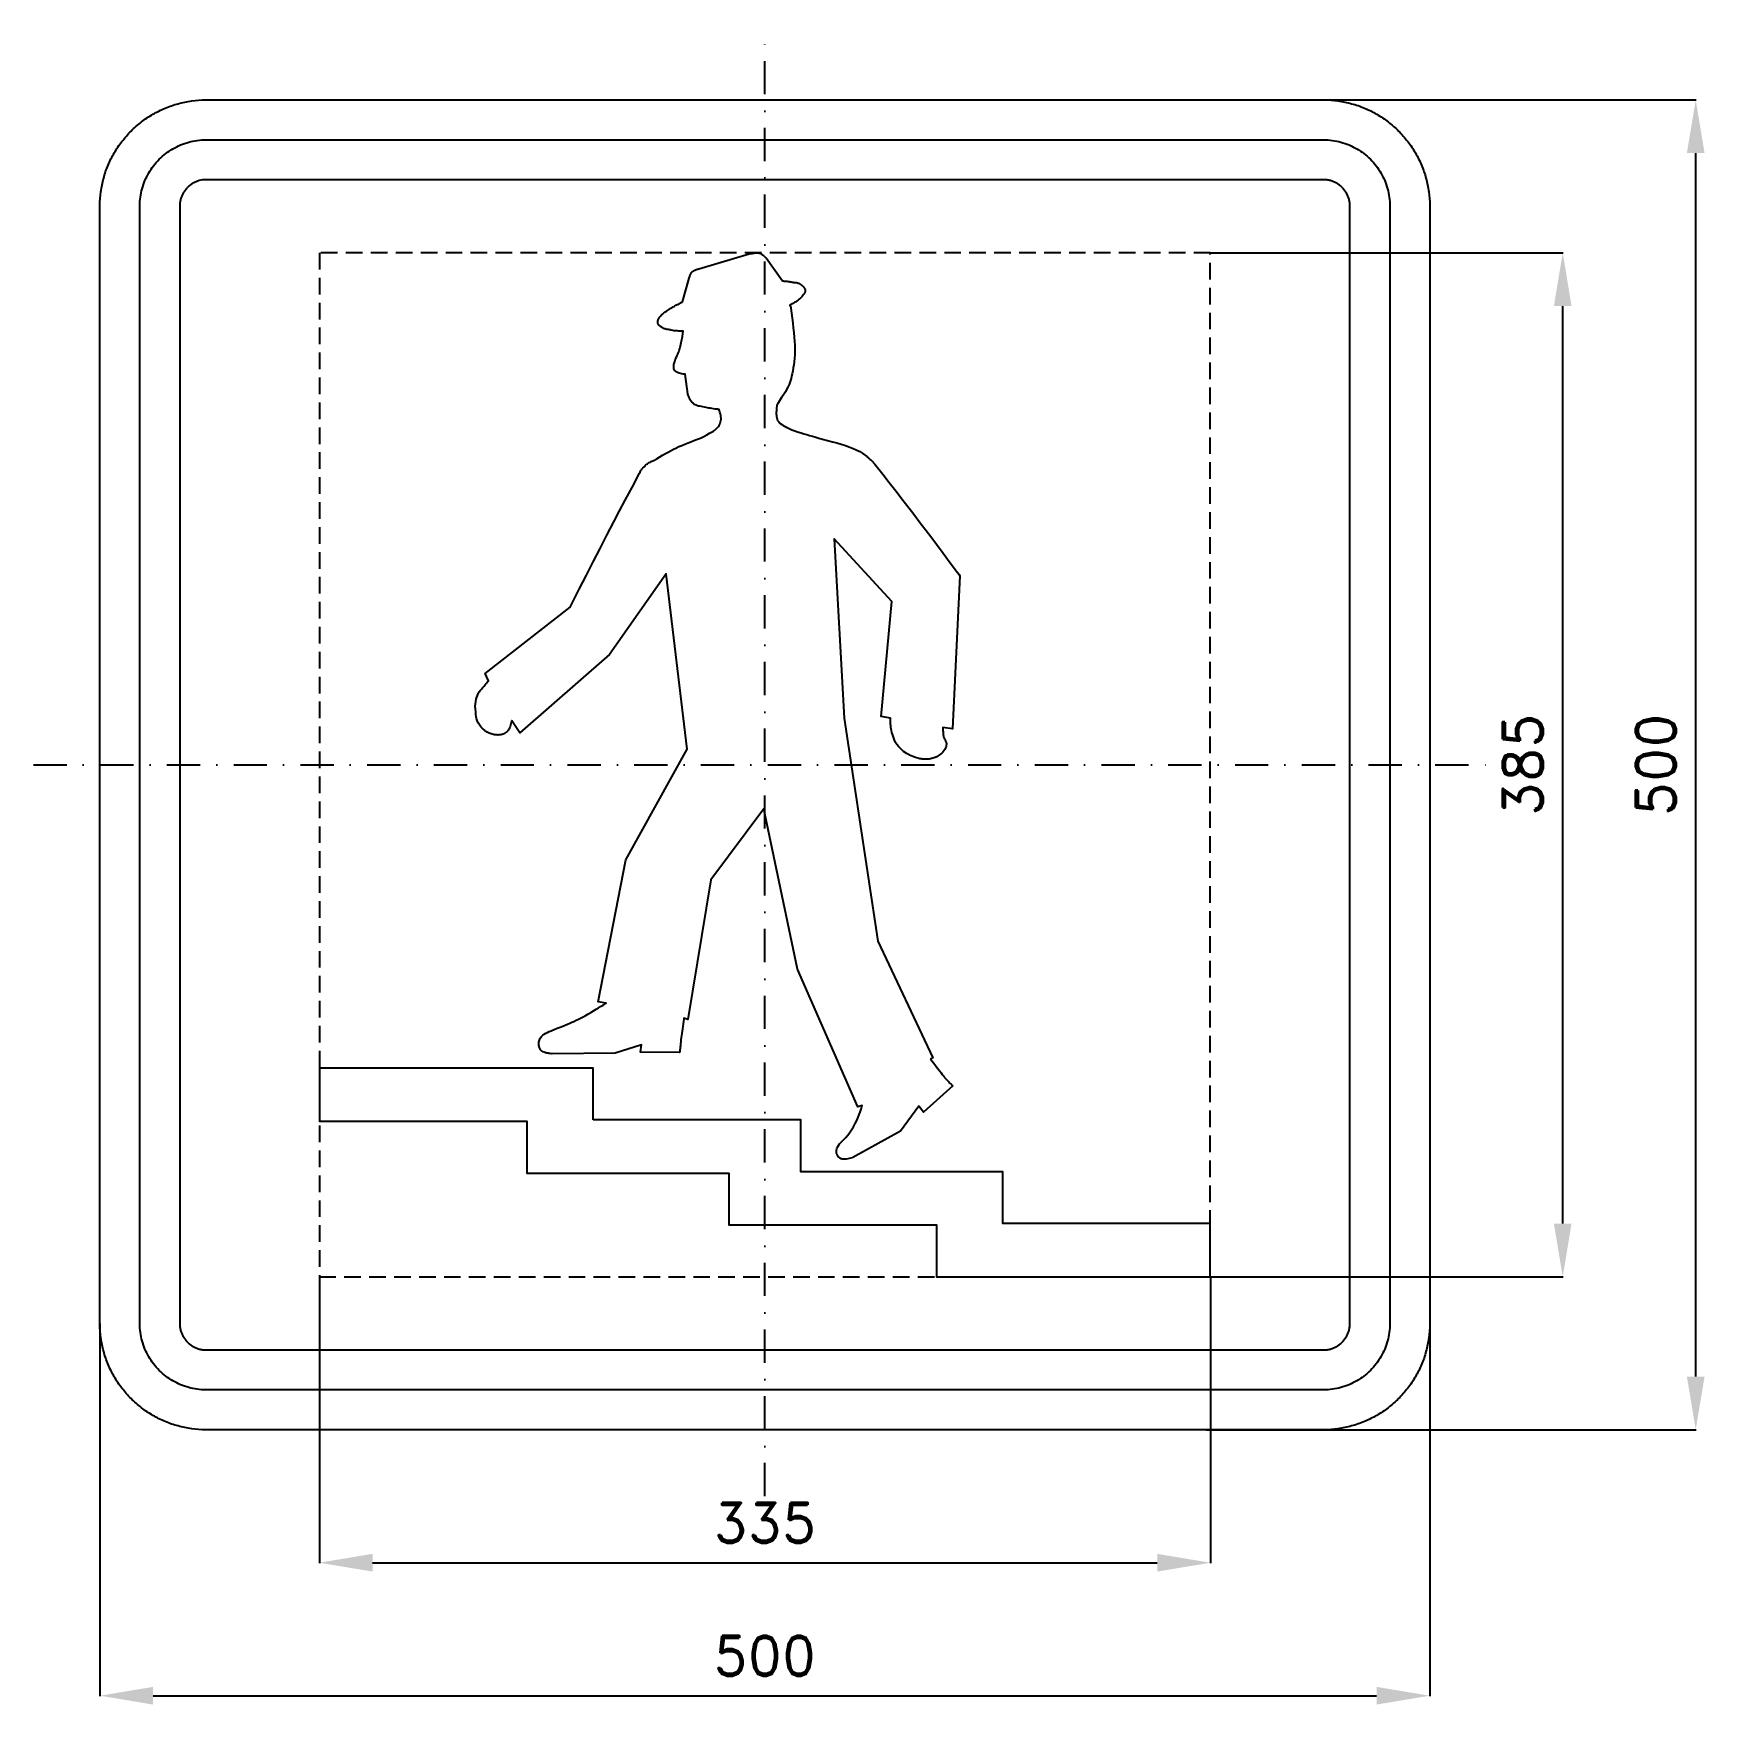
# Model space of a CAD drawing. Header units: millimetres. Extents: x -275 to 353, y -353 to 275.
import ezdxf

# ---------------------------------------------------------------- set-up
doc = ezdxf.new("R2010")
doc.units = ezdxf.units.MM
doc.header["$LTSCALE"] = 5
doc.linetypes.add('ČERCHOVANÁX2', pattern=[2, 1, -0.5, 0, -0.5])
doc.linetypes.add('ČÁRKOVANÁX2', pattern=[1.5, 1, -0.5])
doc.layers.add('Kóty', color=2, linetype='Continuous')
doc.layers.add('Značka', color=7, linetype='Continuous')
doc.styles.get("Standard").update_dxf_attribs({"font": 'romand.shx', "height": 15})
doc.dimstyles.get("Standard").update_dxf_attribs({"dimtxt": 15, "dimasz": 20, "dimexe": 0.18, "dimexo": 0.0625, "dimgap": 7.5, "dimtad": 1, "dimdec": 0, "dimzin": 0, "dimdsep": 46, "dimtxsty": 'Standard', "dimcen": 0.09, "dimadec": 0, "dimazin": 0, "dimtfac": 1, "dimtdec": 0, "dimtofl": 0, "dimtmove": 0, "dimatfit": 3, "dimfxl": 1, "dimtolj": 1, "dimtzin": 0, "dimarcsym": 0})

msp = doc.modelspace()

# ---------------------------------------------------------------- blocks, each defined once
blk = doc.blocks.new('*D0')
at = {"layer": 'Defpoints', "color": 0, "transparency": 16777216}
for p in [(151.8, 250), (350, 250), (165.85, -250)]:
    blk.add_point(p, dxfattribs=at)
at = {"layer": 'Kóty', "color": 0, "lineweight": -2, "transparency": 16777216}
for p, q in [((151.86, 250), (350.18, 250)), ((350, -230), (350, 230)), ((165.91, -250), (350.18, -250))]:
    blk.add_line(p, q, dxfattribs=at)
at = {"layer": 'Kóty', "color": 0, "transparency": 16777216}
for points in [[(346.67, 230), (353.33, 230), (350, 250)], [(346.67, -230), (353.33, -230), (350, -250)]]:
    blk.add_solid(points, dxfattribs=at)
at = {"layer": 'Kóty', "color": 0, "transparency": 16777216, "insert": (335, 0), "char_height": 15, "attachment_point": 5, "rotation": 90}
blk.add_mtext('\\A1;500', dxfattribs=at)
blk = doc.blocks.new('*D1')
at = {"layer": 'Defpoints', "color": 0, "transparency": 16777216}
for p in [(167.5, 192.5), (300, 192.5), (167.5, -192.5)]:
    blk.add_point(p, dxfattribs=at)
at = {"layer": 'Kóty', "color": 0, "lineweight": -2, "transparency": 16777216}
for p, q in [((167.56, 192.5), (300.18, 192.5)), ((300, -172.5), (300, 172.5)), ((167.56, -192.5), (300.18, -192.5))]:
    blk.add_line(p, q, dxfattribs=at)
at = {"layer": 'Kóty', "color": 0, "transparency": 16777216}
for points in [[(296.67, 172.5), (303.33, 172.5), (300, 192.5)], [(296.67, -172.5), (303.33, -172.5), (300, -192.5)]]:
    blk.add_solid(points, dxfattribs=at)
at = {"layer": 'Kóty', "color": 0, "transparency": 16777216, "insert": (285, 0), "char_height": 15, "attachment_point": 5, "rotation": 90}
blk.add_mtext('\\A1;385', dxfattribs=at)
blk = doc.blocks.new('*D2')
at = {"layer": 'Defpoints', "color": 0, "transparency": 16777216}
for p in [(-167.5, -192.5), (167.56, -192.5), (167.56, -300)]:
    blk.add_point(p, dxfattribs=at)
at = {"layer": 'Kóty', "color": 0, "lineweight": -2, "transparency": 16777216}
for p, q in [((-167.5, -192.56), (-167.5, -300.18)), ((167.56, -192.56), (167.56, -300.18)), ((-147.5, -300), (147.56, -300))]:
    blk.add_line(p, q, dxfattribs=at)
at = {"layer": 'Kóty', "color": 0, "transparency": 16777216}
for points in [[(-147.5, -296.67), (-147.5, -303.33), (-167.5, -300)], [(147.56, -296.67), (147.56, -303.33), (167.56, -300)]]:
    blk.add_solid(points, dxfattribs=at)
at = {"layer": 'Kóty', "color": 0, "transparency": 16777216, "insert": (0.03, -285), "char_height": 15, "attachment_point": 5}
blk.add_mtext('\\A1;335', dxfattribs=at)
blk = doc.blocks.new('*D3')
at = {"layer": 'Defpoints', "color": 0, "transparency": 16777216}
for p in [(250, -192.5), (-250, -210), (250, -350)]:
    blk.add_point(p, dxfattribs=at)
at = {"layer": 'Kóty', "color": 0, "lineweight": -2, "transparency": 16777216}
for p, q in [((250, -192.56), (250, -350.18)), ((-250, -210.06), (-250, -350.18)), ((-230, -350), (230, -350))]:
    blk.add_line(p, q, dxfattribs=at)
at = {"layer": 'Kóty', "color": 0, "transparency": 16777216}
for points in [[(-230, -346.67), (-230, -353.33), (-250, -350)], [(230, -346.67), (230, -353.33), (250, -350)]]:
    blk.add_solid(points, dxfattribs=at)
at = {"layer": 'Kóty', "color": 0, "transparency": 16777216, "insert": (0, -335), "char_height": 15, "attachment_point": 5}
blk.add_mtext('\\A1;500', dxfattribs=at)

# ---------------------------------------------------------------- dimensions: what is measured, and where the dimension line sits
at = {"layer": 'Kóty'}
for base, p1, p2, picture, middle in [((350, 250), (165.85, -250), (151.801, 250), '*D0', (335, 0)), ((300, 192.5), (167.5, -192.5), (167.5, 192.5), '*D1', (285, 0))]:
    dim = msp.add_linear_dim(base=base, p1=p1, p2=p2, angle=90, dimstyle='Standard', dxfattribs=at)
    dim.commit()
    dim.dimension.update_dxf_attribs({"geometry": picture, "text_midpoint": middle})
for base, p1, p2, picture, middle in [((250, -350), (-250, -210), (250, -192.5), '*D3', (0, -335)), ((167.562, -300), (-167.5, -192.5), (167.562, -192.5), '*D2', (0.031, -285))]:
    dim = msp.add_linear_dim(base=base, p1=p1, p2=p2, dimstyle='Standard', dxfattribs=at)
    dim.commit()
    dim.dimension.update_dxf_attribs({"geometry": picture, "text_midpoint": middle})

# ---------------------------------------------------------------- linework, layer by layer
at = {"layer": 'Značka', "color": 6, "linetype": 'ČERCHOVANÁX2', "ltscale": 2.5}
for points in [[(0, -275), (0, 275)], [(-275, 0), (275, 0)]]:
    msp.add_lwpolyline(points, dxfattribs=at)
at = {"layer": 'Značka', "color": 5}
for points in [[(-210, -250), (-210.157, -250), (-210.314, -249.999, -0.0321795), (-215.479, -249.637, -0.0354417), (-220.555, -248.582, -0.0362703), (-225.464, -246.923, -0.0344214), (-230.091, -244.589, -0.0337228), (-234.402, -241.714, -0.0340857), (-238.284, -238.284, -0.0342101), (-241.717, -234.403, -0.0342303), (-244.589, -230.091, -0.0340422), (-246.906, -225.46, -0.0334123), (-248.582, -220.555, -0.0341272), (-249.654, -215.477, -0.0367437), (-249.999, -210.314), (-250, -210.157), (-250, -210), (-250, 210), (-250, 210.157), (-249.999, 210.314, -0.0321794), (-249.637, 215.479, -0.0354442), (-248.582, 220.555, -0.0362649), (-246.923, 225.464, -0.0344166), (-244.589, 230.091, -0.0337177), (-241.714, 234.402, -0.0340796), (-238.284, 238.284, -0.0342128), (-234.403, 241.717, -0.0342224), (-230.091, 244.589, -0.0340475), (-225.46, 246.906, -0.033405), (-220.555, 248.582, -0.0341289), (-215.477, 249.654, -0.0367407), (-210.314, 249.999), (-210.157, 250), (-210, 250), (210, 250), (210.157, 250), (210.314, 249.999, -0.0321794), (215.479, 249.637, -0.0354428), (220.555, 248.582, -0.0362594), (225.464, 246.923, -0.0344088), (230.091, 244.589, -0.0337189), (234.402, 241.714, -0.0340731), (238.284, 238.284, -0.0342144), (241.717, 234.403, -0.0342259), (244.589, 230.091, -0.0340499), (246.906, 225.46, -0.0334066), (248.582, 220.555, -0.0341277), (249.654, 215.477, -0.0367414), (249.999, 210.314), (250, 210.157), (250, 210), (250, -210), (250, -210.157), (249.999, -210.314, -0.0321795), (249.637, -215.479, -0.0354421), (248.582, -220.555, -0.0362592), (246.923, -225.464, -0.0344116), (244.589, -230.091, -0.033722), (241.714, -234.402, -0.0340791), (238.284, -238.284, -0.0342076), (234.403, -241.717, -0.0342334), (230.091, -244.589, -0.0340472), (225.46, -246.906, -0.0334177), (220.555, -248.582, -0.0341277), (215.477, -249.654, -0.0367473), (210.314, -249.999), (210.157, -250), (210, -250), (-210, -250)], [(-210, -235), (-210.098, -235), (-210.196, -234.999, -0.0321795), (-213.424, -234.773, -0.0354416), (-216.597, -234.114, -0.0362629), (-219.665, -233.077, -0.0344152), (-222.557, -231.618, -0.0337193), (-225.251, -229.821, -0.034085), (-227.678, -227.678, -0.0342046), (-229.823, -225.252, -0.034229), (-231.618, -222.557, -0.0340469), (-233.066, -219.663, -0.0334131), (-234.114, -216.597, -0.0341266), (-234.784, -213.423, -0.0367459), (-234.999, -210.196), (-235, -210.098), (-235, -210), (-235, 210), (-235, 210.098), (-234.999, 210.196, -0.0321788), (-234.773, 213.424, -0.0354481), (-234.114, 216.597, -0.0362683), (-233.077, 219.665, -0.0344122), (-231.618, 222.557, -0.0337222), (-229.821, 225.251, -0.0340955), (-227.678, 227.678, -0.0341878), (-225.252, 229.823, -0.0342259), (-222.557, 231.618, -0.0340259), (-219.663, 233.066, -0.0334071), (-216.597, 234.114, -0.0341381), (-213.423, 234.784, -0.0367365), (-210.196, 234.999), (-210.098, 235), (-210, 235), (210, 235), (210.098, 235), (210.196, 234.999, -0.0321976), (213.424, 234.773, -0.0354366), (216.597, 234.114, -0.0362483), (219.665, 233.077, -0.0343996), (222.557, 231.618, -0.0337259), (225.251, 229.821, -0.0340903), (227.678, 227.678, -0.0341924), (229.823, 225.252, -0.0342246), (231.618, 222.557, -0.0340342), (233.066, 219.663, -0.033413), (234.114, 216.597, -0.0341406), (234.784, 213.423, -0.0367343), (234.999, 210.196), (235, 210.098), (235, 210), (235, -210), (235, -210.098), (234.999, -210.196, -0.0321983), (234.773, -213.424, -0.0354324), (234.114, -216.597, -0.0362459), (233.077, -219.665, -0.0344078), (231.618, -222.557, -0.0337232), (229.821, -225.251, -0.034081), (227.678, -227.678, -0.0342138), (225.252, -229.823, -0.0342285), (222.557, -231.618, -0.0340468), (219.663, -233.066, -0.0334175), (216.597, -234.114, -0.0341268), (213.423, -234.784, -0.036739), (210.196, -234.999), (210.098, -235), (210, -235), (-210, -235)], [(-210, -220), (210, -220), (210.039, -220), (210.079, -220, 0.032183), (211.37, -219.909, 0.0354467), (212.639, -219.646, 0.0362744), (213.866, -219.231, 0.0344144), (215.023, -218.647, 0.033745), (216.1, -217.928, 0.0340968), (217.071, -217.071, 0.0341871), (217.929, -216.101, 0.0342063), (218.647, -215.023, 0.0340292), (219.227, -213.865, 0.0334622), (219.646, -212.639, 0.0341275), (219.914, -211.369, 0.036765), (220, -210.079), (220, -210.039), (220, -210), (220, 210), (220, 210.039), (220, 210.079, 0.032183), (219.909, 211.37, 0.0354928), (219.646, 212.639, 0.0362965), (219.231, 213.866, 0.0344255), (218.647, 215.023, 0.0337541), (217.928, 216.1, 0.0340968), (217.071, 217.071, 0.0342115), (216.101, 217.929, 0.0341795), (215.023, 218.647, 0.0340137), (213.865, 219.227, 0.0334698), (212.639, 219.646, 0.0341235), (211.369, 219.914, 0.0367638), (210.079, 220), (210.039, 220), (210, 220), (-210, 220), (-210.039, 220), (-210.079, 220), (-211.37, 219.909), (-212.639, 219.646, 0.0362814), (-213.866, 219.231, 0.0344198), (-215.023, 218.647, 0.033728), (-216.1, 217.928, 0.0340771), (-217.071, 217.071, 0.0342342), (-217.929, 216.101, 0.0342041), (-218.647, 215.023, 0.0340291), (-219.227, 213.865, 0.0334198), (-219.646, 212.639, 0.0341179), (-219.914, 211.369, 0.0367402), (-220, 210.079), (-220, 210.039), (-220, 210), (-220, -210), (-220, -210.039), (-220, -210.079, 0.0321735), (-219.909, -211.37, 0.0354428), (-219.646, -212.639, 0.0362649), (-219.231, -213.866, 0.0344139), (-218.647, -215.023, 0.0337189), (-217.928, -216.1, 0.0340819), (-217.071, -217.071, 0.0342185), (-216.101, -217.929, 0.0342259), (-215.023, -218.647, 0.0340499), (-213.865, -219.227, 0.0334066), (-212.639, -219.646, 0.0341277), (-211.369, -219.914, 0.0367414), (-210.079, -220), (-210.039, -220), (-210, -220)], [(62.202, -110.559), (62.282, -110.65), (62.362, -110.742), (62.922, -111.397), (63.452, -112.065), (63.962, -112.715), (64.462, -113.371), (64.962, -114.04), (65.462, -114.711), (65.862, -115.257), (66.272, -115.801), (66.712, -116.387), (67.162, -116.967), (67.242, -117.069), (67.322, -117.171), (67.362, -117.23), (67.412, -117.288), (67.502, -117.402), (67.602, -117.516), (67.842, -117.802), (68.092, -118.085), (68.432, -118.46), (68.772, -118.83), (69.122, -119.191), (69.462, -119.548), (69.732, -119.821), (70.002, -120.094), (70.272, -120.368), (70.552, -120.641), (70.602, -120.687), (70.642, -120.732), (59.652, -130.654), (57.862, -128.364), (50.952, -137.776), (33.052, -147.696), (32.972, -147.719), (32.892, -147.741), (32.312, -147.898), (31.732, -148.042), (31.182, -148.156), (30.632, -148.238), (30.606, -148.241), (30.579, -148.244), (30.474, -148.255, -0.0042877), (30.368, -148.265, -0.0054956), (30.235, -148.274), (30.102, -148.28), (29.97, -148.283), (29.837, -148.283), (29.705, -148.279), (29.572, -148.272), (29.449, -148.263), (29.326, -148.25), (29.204, -148.233), (29.082, -148.211), (28.96, -148.185), (28.839, -148.154), (28.743, -148.125), (28.649, -148.092), (28.625, -148.083), (28.602, -148.074), (28.432, -147.999), (28.262, -147.911), (28.092, -147.813), (27.942, -147.696), (27.772, -147.524), (27.632, -147.33), (27.522, -147.146), (27.412, -146.958), (27.312, -146.77), (27.222, -146.579), (27.142, -146.414), (27.072, -146.248), (27.002, -146.105), (26.942, -145.963), (26.922, -145.939), (26.912, -145.916), (26.902, -145.813), (26.902, -145.71), (26.892, -145.51), (26.902, -145.309), (26.962, -144.822), (27.092, -144.348), (27.352, -143.727), (27.692, -143.147), (28.122, -142.562), (28.582, -142.011), (28.992, -141.567), (29.412, -141.137), (29.962, -140.604), (30.492, -140.064), (31.612, -138.727), (32.602, -137.278), (33.312, -136.105), (33.972, -134.902), (34.552, -133.711), (35.082, -132.494), (35.462, -131.527), (35.822, -130.551), (36.182, -129.517), (36.512, -128.477), (36.572, -128.293), (36.632, -128.11), (34.918, -128.568), (12.33, -76.883), (-0.369, -16.588), (-20.348, -43.259), (-28.983, -95.744), (-30.395, -95.257), (-30.409, -95.394), (-30.424, -95.532), (-30.536, -96.486), (-30.669, -97.439), (-30.796, -98.347), (-30.933, -99.253), (-31.071, -100.159), (-31.198, -101.066), (-31.306, -101.791), (-31.404, -102.518), (-31.521, -103.426), (-31.629, -104.335), (-31.677, -104.791), (-31.726, -105.246), (-31.767, -105.625), (-31.807, -106.005), (-31.848, -106.385), (-31.889, -106.763), (-31.921, -107.067), (-31.954, -107.37), (-31.988, -107.692), (-32.023, -108.015), (-32.029, -108.072), (-32.035, -108.129), (-46.685, -108.094), (-46.387, -105.312), (-56.232, -108.351), (-79.922, -108.628), (-80.014, -108.618), (-80.106, -108.608), (-80.737, -108.538), (-80.769, -108.534), (-80.801, -108.53), (-80.927, -108.514), (-81.053, -108.497), (-81.211, -108.475), (-81.368, -108.452), (-81.509, -108.43), (-81.649, -108.407), (-81.79, -108.383), (-81.93, -108.356), (-82.07, -108.326), (-82.209, -108.295), (-82.32, -108.268), (-82.431, -108.239), (-82.458, -108.231), (-82.486, -108.224), (-82.981, -108.065), (-83.453, -107.848), (-83.779, -107.646), (-84.071, -107.398), (-84.201, -107.26), (-84.316, -107.112), (-84.465, -106.86), (-84.591, -106.593), (-84.708, -106.326), (-84.81, -106.054), (-84.892, -105.749), (-84.945, -105.438), (-84.981, -105.111), (-84.991, -104.782), (-84.98, -104.486), (-84.946, -104.191), (-84.877, -103.843), (-84.775, -103.504), (-84.443, -102.776), (-83.972, -102.132), (-83.498, -101.667), (-82.965, -101.271), (-82.362, -100.902), (-81.733, -100.578), (-81.05, -100.265), (-80.356, -99.973), (-80.069, -99.855), (-79.783, -99.736), (-79.492, -99.615), (-79.202, -99.496), (-78.068, -99.058), (-76.928, -98.631), (-76.003, -98.267), (-75.084, -97.889), (-74.175, -97.508), (-73.271, -97.118), (-72.551, -96.798), (-71.834, -96.471), (-70.936, -96.048), (-70.042, -95.616), (-68.78, -94.988), (-67.534, -94.331), (-66.497, -93.751), (-65.47, -93.151), (-64.435, -92.532), (-63.406, -91.904), (-62.573, -91.389), (-61.74, -90.873), (-60.843, -90.318), (-59.943, -89.765), (-59.782, -89.667), (-59.621, -89.569), (-62.705, -89.117), (-52.206, -35.779), (-29.19, 5.904), (-37.11, 71.785), (-58.34, 41.517), (-92.095, 12.009), (-95.164, 16.589), (-95.187, 16.509), (-95.209, 16.429), (-95.358, 15.891), (-95.506, 15.354), (-95.645, 14.878), (-95.8, 14.408), (-95.968, 13.972), (-96.168, 13.549), (-96.348, 13.232), (-96.556, 12.933), (-96.863, 12.581), (-97.21, 12.264), (-97.801, 11.83), (-97.832, 11.811), (-97.863, 11.792), (-97.99, 11.72), (-98.119, 11.653), (-98.284, 11.577), (-98.453, 11.508), (-98.625, 11.446), (-98.799, 11.391), (-98.975, 11.346), (-99.154, 11.309), (-99.335, 11.279), (-99.517, 11.256), (-99.7, 11.239), (-99.883, 11.227), (-100.081, 11.218), (-100.279, 11.213), (-100.476, 11.214), (-100.674, 11.22), (-100.871, 11.231), (-101.068, 11.248), (-101.264, 11.27), (-101.459, 11.296), (-101.641, 11.324), (-101.822, 11.355), (-101.966, 11.383), (-102.109, 11.414), (-102.145, 11.422), (-102.181, 11.43), (-102.889, 11.629), (-103.645, 11.91), (-104.37, 12.264), (-104.42, 12.291), (-104.469, 12.318), (-104.664, 12.431), (-104.856, 12.549), (-105.091, 12.704), (-105.32, 12.868), (-105.543, 13.04), (-105.759, 13.221), (-105.928, 13.371), (-106.091, 13.526), (-106.131, 13.565), (-106.171, 13.605), (-106.788, 14.286), (-107.319, 15.035), (-107.769, 15.83), (-108.134, 16.67), (-108.37, 17.364), (-108.536, 18.075), (-108.649, 18.981), (-108.718, 19.895), (-108.82, 20.987), (-108.873, 22.079), (-108.826, 22.961), (-108.694, 23.837), (-108.511, 24.673), (-108.262, 25.49), (-108.028, 26.103), (-107.752, 26.699), (-107.372, 27.388), (-106.927, 28.035), (-106.568, 28.481), (-106.192, 28.912), (-105.885, 29.261), (-105.577, 29.608), (-105.271, 29.953), (-104.964, 30.297), (-104.718, 30.577), (-104.473, 30.859), (-104.21, 31.168), (-103.951, 31.481), (-103.905, 31.539), (-103.859, 31.596), (-105.137, 34.394), (-73.172, 59.322), (-72.792, 60.067), (-72.413, 60.811), (-69.749, 66.04), (-67.086, 71.27), (-64.53, 76.284), (-61.967, 81.294), (-59.372, 86.338), (-56.768, 91.378), (-54.66, 95.442), (-52.53, 99.492), (-49.79, 104.578), (-47.09, 109.685), (-46.91, 110.034), (-46.72, 110.378), (-46.56, 110.643), (-46.39, 110.902), (-46.22, 111.151), (-46.04, 111.393), (-45.89, 111.583), (-45.73, 111.769), (-45.52, 112.004), (-45.3, 112.23), (-45.01, 112.509), (-44.7, 112.775), (-44.42, 113), (-44.14, 113.214), (-43.83, 113.428), (-43.51, 113.628), (-43.17, 113.822), (-42.82, 114.001), (-42.68, 114.071), (-42.53, 114.138), (-42.38, 114.201), (-42.23, 114.264), (-42.159, 114.295), (-42.089, 114.326), (-41.809, 114.454), (-41.534, 114.591), (-41.261, 114.734), (-40.993, 114.884), (-40.926, 114.923), (-40.86, 114.962), (-39.54, 115.76), (-38.46, 116.395), (-37.38, 117.012), (-36.3, 117.619), (-35.22, 118.216), (-34.36, 118.677), (-33.48, 119.115), (-32.36, 119.628), (-31.23, 120.115), (-30.02, 120.626), (-28.8, 121.114), (-27.76, 121.501), (-26.72, 121.882), (-25.66, 122.283), (-24.6, 122.707), (-23.74, 123.077), (-22.89, 123.484), (-21.82, 124.078), (-20.75, 124.693), (-20.04, 125.089), (-19.34, 125.511), (-18.81, 125.889), (-18.31, 126.31), (-17.87, 126.738), (-17.47, 127.204), (-17.17, 127.626), (-16.94, 128.082), (-16.78, 128.542), (-16.66, 129.017), (-16.54, 129.468), (-16.46, 129.923), (-16.44, 130.377), (-16.48, 130.834), (-16.55, 131.314), (-16.64, 131.788), (-16.75, 132.223), (-16.87, 132.655), (-16.99, 133.058), (-17.12, 133.458), (-17.15, 133.527), (-17.17, 133.597), (-17.26, 133.607), (-17.35, 133.619), (-17.54, 133.642), (-17.72, 133.666), (-18.18, 133.724), (-18.64, 133.782), (-19.26, 133.865), (-19.87, 133.954), (-20.48, 134.049), (-21.1, 134.15), (-21.59, 134.238), (-22.08, 134.337), (-22.69, 134.478), (-23.31, 134.613), (-23.87, 134.713), (-24.44, 134.81), (-24.91, 134.91), (-25.37, 135.036), (-25.81, 135.183), (-26.23, 135.368), (-26.54, 135.537), (-26.82, 135.746), (-27.12, 136.056), (-27.4, 136.394), (-27.64, 136.686), (-27.87, 136.987), (-28.04, 137.261), (-28.18, 137.548), (-28.32, 137.858), (-28.44, 138.172), (-28.55, 138.442), (-28.65, 138.714), (-28.77, 139.024), (-28.89, 139.333), (-28.91, 139.389), (-28.93, 139.446), (-29.95, 146.823), (-30.03, 146.834), (-30.12, 146.846), (-30.67, 146.928), (-31.23, 147.021), (-31.72, 147.119), (-32.21, 147.245), (-32.64, 147.388), (-33.06, 147.578), (-33.34, 147.748), (-33.6, 147.954), (-33.71, 148.066), (-33.81, 148.187), (-33.94, 148.388), (-34.05, 148.603), (-34.17, 148.931), (-34.24, 149.271), (-34.26, 149.653), (-34.23, 150.036), (-34.17, 150.459), (-34.08, 150.875), (-33.98, 151.275), (-33.86, 151.671), (-33.71, 152.176), (-33.53, 152.673), (-33.27, 153.282), (-32.99, 153.882), (-32.77, 154.347), (-32.57, 154.816), (-32.37, 155.272), (-32.2, 155.733), (-32.06, 156.109), (-31.96, 156.491), (-31.85, 156.998), (-31.74, 157.506), (-31.58, 158.15), (-31.42, 158.793), (-31.3, 159.334), (-31.2, 159.879), (-31.1, 160.435), (-31.01, 160.991), (-30.94, 161.45), (-30.88, 161.909), (-30.81, 162.414), (-30.74, 162.92), (-30.73, 163.011), (-30.72, 163.102), (-30.74, 163.102), (-30.76, 163.102), (-30.78, 163.102), (-30.83, 163.102), (-30.87, 163.102), (-30.91, 163.102), (-30.95, 163.102), (-30.99, 163.102), (-31.03, 163.102), (-31.07, 163.102), (-31.11, 163.102), (-31.16, 163.102), (-31.21, 163.102), (-31.23, 163.102), (-31.3, 163.102), (-31.37, 163.102), (-31.51, 163.102), (-31.65, 163.102), (-31.99, 163.104), (-32.34, 163.109), (-32.8, 163.121), (-33.26, 163.145), (-33.72, 163.181), (-34.18, 163.235), (-34.64, 163.307), (-35.1, 163.403), (-35.28, 163.449), (-35.47, 163.498), (-35.58, 163.532), (-35.7, 163.567), (-35.77, 163.588), (-35.84, 163.611), (-35.88, 163.611), (-35.93, 163.612), (-36.02, 163.614), (-36.11, 163.618), (-36.34, 163.633), (-36.57, 163.659), (-36.88, 163.709), (-37.19, 163.78), (-37.5, 163.874), (-37.8, 163.99), (-38.05, 164.103), (-38.29, 164.23), (-38.56, 164.388), (-38.81, 164.561), (-38.86, 164.594), (-38.9, 164.628), (-38.94, 164.64), (-38.97, 164.652), (-39.04, 164.679), (-39.11, 164.708), (-39.26, 164.791), (-39.41, 164.888), (-39.59, 165.032), (-39.75, 165.195), (-39.88, 165.362), (-40, 165.542), (-40.07, 165.697), (-40.13, 165.86), (-40.17, 165.983), (-40.18, 166.109), (-40.18, 166.132), (-40.18, 166.154), (-40.19, 166.189), (-40.2, 166.223), (-40.22, 166.291), (-40.23, 166.361), (-40.25, 166.53), (-40.25, 166.7), (-40.22, 166.923), (-40.16, 167.141), (-40.09, 167.351), (-40, 167.554), (-39.93, 167.706), (-39.85, 167.857), (-39.76, 168.025), (-39.67, 168.189), (-39.41, 168.547), (-39.12, 168.879), (-38.88, 169.136), (-38.64, 169.385), (-38.39, 169.614), (-38.13, 169.831), (-37.92, 169.994), (-37.7, 170.144), (-37.41, 170.312), (-37.11, 170.478), (-36.63, 170.816), (-36.16, 171.171), (-35.75, 171.443), (-35.32, 171.695), (-34.9, 171.944), (-34.48, 172.187), (-34.15, 172.372), (-33.82, 172.562), (-33.43, 172.805), (-33.02, 173.023), (-32.77, 173.132), (-32.51, 173.243), (-32.31, 173.349), (-32.12, 173.464), (-31.92, 173.578), (-31.73, 173.69), (-31.57, 173.778), (-31.41, 173.861), (-31.23, 173.945), (-31.05, 174.016), (-31.01, 174.028), (-30.98, 174.04), (-28.42, 182.943), (-28.41, 182.989), (-28.4, 183.034), (-28.32, 183.334), (-28.23, 183.631), (-28.15, 183.887), (-28.06, 184.139), (-27.97, 184.364), (-27.86, 184.584), (-27.77, 184.743), (-27.68, 184.896), (-27.54, 185.07), (-27.4, 185.232), (-27.13, 185.481), (-26.84, 185.701), (-26.61, 185.853), (-26.36, 185.987), (-26.11, 186.104), (-25.86, 186.206), (-25.64, 186.281), (-25.42, 186.348), (-25.18, 186.416), (-24.93, 186.48), (-24.89, 186.492), (-24.84, 186.504), (-5.92, 192.099), (-5.84, 192.112), (-5.76, 192.124), (-5.21, 192.213), (-4.67, 192.306), (-4.19, 192.386), (-3.7, 192.453), (-3.678, 192.456), (-3.655, 192.459), (-3.565, 192.469), (-3.475, 192.477), (-3.385, 192.485), (-3.295, 192.492), (-3.273, 192.493), (-3.25, 192.494), (-3.227, 192.494), (-3.204, 192.494), (-3.112, 192.497), (-3.02, 192.5), (-2.928, 192.501), (-2.836, 192.499), (-2.813, 192.498), (-2.79, 192.498), (-2.771, 192.499), (-2.752, 192.499), (-2.676, 192.497), (-2.6, 192.491), (-2.524, 192.484), (-2.448, 192.476), (-2.429, 192.474), (-2.41, 192.471), (-2.391, 192.469), (-2.372, 192.466), (-2.295, 192.454), (-2.219, 192.44), (-2.143, 192.425), (-2.068, 192.407), (-2.049, 192.402), (-2.03, 192.397), (-1.66, 192.275), (-1.31, 192.099), (-1.07, 191.939), (-0.84, 191.764), (-0.65, 191.614), (-0.46, 191.46), (-0.29, 191.308), (-0.12, 191.153), (0.03, 191.017), (0.17, 190.879), (0.3, 190.749), (0.43, 190.619), (0.45, 190.597), (0.48, 190.574), (6.61, 181.925), (6.67, 181.925), (6.73, 181.925), (6.751, 181.925), (6.772, 181.925), (6.856, 181.924), (6.94, 181.922), (7.024, 181.919), (7.108, 181.915), (7.129, 181.914), (7.15, 181.913), (7.57, 181.886), (7.99, 181.848), (8.41, 181.8), (8.83, 181.742), (9.25, 181.679), (9.58, 181.627), (9.91, 181.566), (10.31, 181.481), (10.71, 181.416), (10.731, 181.414), (10.753, 181.412), (10.839, 181.404), (10.925, 181.399), (11.011, 181.394), (11.097, 181.391), (11.118, 181.391), (11.14, 181.39), (11.162, 181.39), (11.184, 181.39), (11.272, 181.387), (11.36, 181.384), (11.47, 181.378), (11.58, 181.369), (11.665, 181.361), (11.751, 181.351), (11.819, 181.341), (11.886, 181.33), (11.903, 181.326), (11.92, 181.323), (12.25, 181.247), (12.55, 181.154), (12.85, 181.037), (13.13, 180.897), (13.39, 180.728), (13.49, 180.653), (13.59, 180.573), (13.65, 180.52), (13.7, 180.466), (13.74, 180.432), (13.77, 180.399), (13.8, 180.387), (13.82, 180.375), (13.87, 180.348), (13.91, 180.319), (14.03, 180.233), (14.14, 180.138), (14.29, 179.991), (14.43, 179.833), (14.56, 179.662), (14.69, 179.485), (14.78, 179.345), (14.87, 179.202), (14.95, 179.063), (15.03, 178.921), (15.04, 178.897), (15.05, 178.872), (15.06, 178.838), (15.07, 178.804), (15.09, 178.736), (15.11, 178.667), (15.14, 178.498), (15.15, 178.327), (15.15, 178.106), (15.12, 177.888), (15.06, 177.678), (14.98, 177.474), (14.91, 177.319), (14.82, 177.172), (14.68, 177.001), (14.54, 176.838), (14.26, 176.492), (13.99, 176.146), (13.75, 175.879), (13.51, 175.622), (13.26, 175.372), (13, 175.13), (12.79, 174.94), (12.57, 174.755), (12.28, 174.517), (11.98, 174.294), (11.69, 174.104), (11.39, 173.927), (11.13, 173.775), (10.87, 173.624), (10.6, 173.471), (10.33, 173.317), (10.12, 173.196), (9.91, 173.073), (9.7, 172.945), (9.5, 172.814), (9.46, 172.791), (9.43, 172.769), (9.68, 172.26), (9.72, 171.986), (9.75, 171.711), (10, 169.806), (10.26, 167.901), (10.49, 166.104), (10.71, 164.306), (10.91, 162.513), (11.07, 160.717), (11.16, 159.277), (11.23, 157.835), (11.27, 156.017), (11.22, 154.199), (11.12, 152.842), (10.98, 151.489), (10.85, 150.377), (10.69, 149.267), (10.5, 148.156), (10.28, 147.053), (10.07, 146.161), (9.85, 145.27), (9.55, 144.124), (9.17, 143.007), (8.71, 142.021), (8.17, 141.07), (7.72, 140.303), (7.25, 139.545), (6.77, 138.8), (6.29, 138.06), (5.9, 137.47), (5.51, 136.878), (5.11, 136.244), (4.71, 135.604), (4.64, 135.49), (4.57, 135.376), (4.56, 135.274), (4.55, 135.172), (4.52, 134.968), (4.5, 134.764), (4.45, 134.27), (4.4, 133.776), (4.35, 133.151), (4.32, 132.524), (4.31, 131.941), (4.35, 131.36), (4.4, 130.929), (4.48, 130.501), (4.62, 130), (4.82, 129.526), (5.26, 128.901), (5.81, 128.365), (6.35, 127.934), (6.93, 127.554), (7.59, 127.181), (8.27, 126.846), (8.85, 126.581), (9.44, 126.328), (10.2, 126.01), (10.96, 125.71), (12.3, 125.253), (13.65, 124.835), (14.72, 124.498), (15.79, 124.158), (16.84, 123.832), (17.9, 123.514), (18.74, 123.265), (19.58, 123.016), (20.64, 122.703), (21.7, 122.403), (23.59, 121.924), (25.49, 121.463), (27.11, 121.039), (28.72, 120.574), (30.34, 120.065), (31.93, 119.495), (33.18, 118.995), (34.4, 118.441), (35.67, 117.799), (36.88, 117.078), (37.09, 116.943), (37.3, 116.807), (37.34, 116.785), (37.37, 116.762), (37.44, 116.717), (37.5, 116.671), (37.66, 116.558), (37.81, 116.442), (38, 116.292), (38.19, 116.137), (38.36, 115.986), (38.53, 115.831), (38.69, 115.679), (38.84, 115.526), (38.91, 115.465), (38.97, 115.403), (39.03, 115.342), (39.09, 115.281), (39.36, 115.056), (39.64, 114.838), (39.88, 114.616), (40.1, 114.379), (40.33, 114.129), (40.56, 113.879), (40.75, 113.677), (40.93, 113.475), (41.13, 113.266), (41.32, 113.062), (41.36, 113.027), (41.39, 112.993), (41.89, 112.374), (42.38, 111.755), (43.37, 110.517), (44.35, 109.278), (46.8, 106.174), (49.23, 103.059), (52.45, 98.894), (55.65, 94.714), (58.84, 90.517), (62.01, 86.307), (64.54, 82.926), (67.06, 79.538), (69.74, 75.923), (72.42, 72.303), (72.89, 71.662), (73.36, 71.022), (70.55, 13.536), (66.97, 14.045), (66.97, 13.988), (66.97, 13.93), (66.97, 13.531), (66.97, 13.132), (66.97, 12.76), (66.99, 12.388), (67, 12.028), (67.03, 11.669), (67.06, 11.395), (67.1, 11.123), (67.14, 10.848), (67.2, 10.575), (67.21, 10.53), (67.22, 10.484), (67.23, 10.449), (67.24, 10.415), (67.27, 10.346), (67.3, 10.278), (67.37, 10.104), (67.44, 9.933), (67.55, 9.703), (67.66, 9.476), (67.78, 9.247), (67.89, 9.018), (67.98, 8.836), (68.06, 8.651), (68.15, 8.458), (68.22, 8.262), (68.23, 8.228), (68.24, 8.194), (68.25, 8.114), (68.26, 8.034), (68.27, 7.871), (68.27, 7.709), (68.23, 7.293), (68.14, 6.885), (67.94, 6.329), (67.67, 5.804), (67.33, 5.281), (66.94, 4.797), (66.59, 4.425), (66.21, 4.083), (65.71, 3.701), (65.18, 3.362), (65.127, 3.331), (65.075, 3.3), (64.861, 3.181), (64.645, 3.067, -0.0091086), (64.37, 2.934, -0.0091629), (64.09, 2.81, -0.0096865), (63.806, 2.696, -0.0103286), (63.517, 2.592, -0.00932), (63.225, 2.5, -0.0064542), (62.93, 2.416, -0.0051725), (62.695, 2.354, -0.0074858), (62.458, 2.299, -0.0080717), (62.22, 2.25, -0.0070123), (61.98, 2.208, -0.0067732), (61.741, 2.173, -0.0073994), (61.501, 2.144, -0.0069926), (61.261, 2.122), (61.02, 2.106), (60.78, 2.095), (60.54, 2.089), (60.3, 2.089), (60.06, 2.095), (59.819, 2.107), (59.579, 2.125), (59.339, 2.148), (59.1, 2.176), (58.909, 2.202), (58.719, 2.23), (58.567, 2.256), (58.416, 2.284), (58.378, 2.291), (58.34, 2.298), (57.58, 2.475), (56.64, 2.764), (55.71, 3.106), (54.38, 3.667), (54.315, 3.698), (54.249, 3.728), (53.99, 3.855), (53.734, 3.989), (53.481, 4.129), (53.233, 4.276), (53.171, 4.314), (53.11, 4.352), (52.12, 5.04), (51.23, 5.837), (50.42, 6.705), (49.69, 7.649), (49.18, 8.443), (48.77, 9.285), (48.38, 10.383), (48.04, 11.5), (47.81, 12.177), (47.61, 12.859), (47.49, 13.466), (47.41, 14.081), (47.35, 14.713), (47.31, 15.345), (47.29, 15.852), (47.28, 16.359), (47.28, 16.891), (47.27, 17.422), (47.27, 17.514), (47.27, 17.606), (43.69, 18.114), (47.79, 61.356), (26.05, 85.012), (29.89, 17.606), (31.544, 5.904), (42.526, -66.303), (63.176, -110.223), (62.282, -110.65)]]:
    msp.add_lwpolyline(points, format="xyb", dxfattribs=at)
at = {"layer": 'Značka', "color": 6, "linetype": 'ČÁRKOVANÁX2', "ltscale": 1.25}
msp.add_lwpolyline([(-167.5, -192.5), (167.5, -192.5), (167.5, 192.5), (-167.5, 192.5)], close=True, dxfattribs=at)
at = {"layer": 'Značka', "color": 5}
msp.add_lwpolyline([(-64.5, -133.5), (-64.5, -114), (-167.5, -114), (-167.5, -134), (-89.5, -134), (-89.5, -153.5), (-13.5, -153.5), (-13.5, -173), (64.5, -173), (64.5, -192.5), (167.5, -192.5), (167.5, -172.5), (89.5, -172.5), (89.5, -153), (13.5, -153), (13.5, -133.5), (-64.5, -133.5)], dxfattribs=at)

msp.set_redraw_order([(e.dxf.handle, doc.entitydb.next_handle()) for e in msp.query("TEXT MTEXT ATTDEF DIMENSION ARC_DIMENSION")])  # texts and dimensions are drawn at this point

doc.saveas('drawing.dxf')
